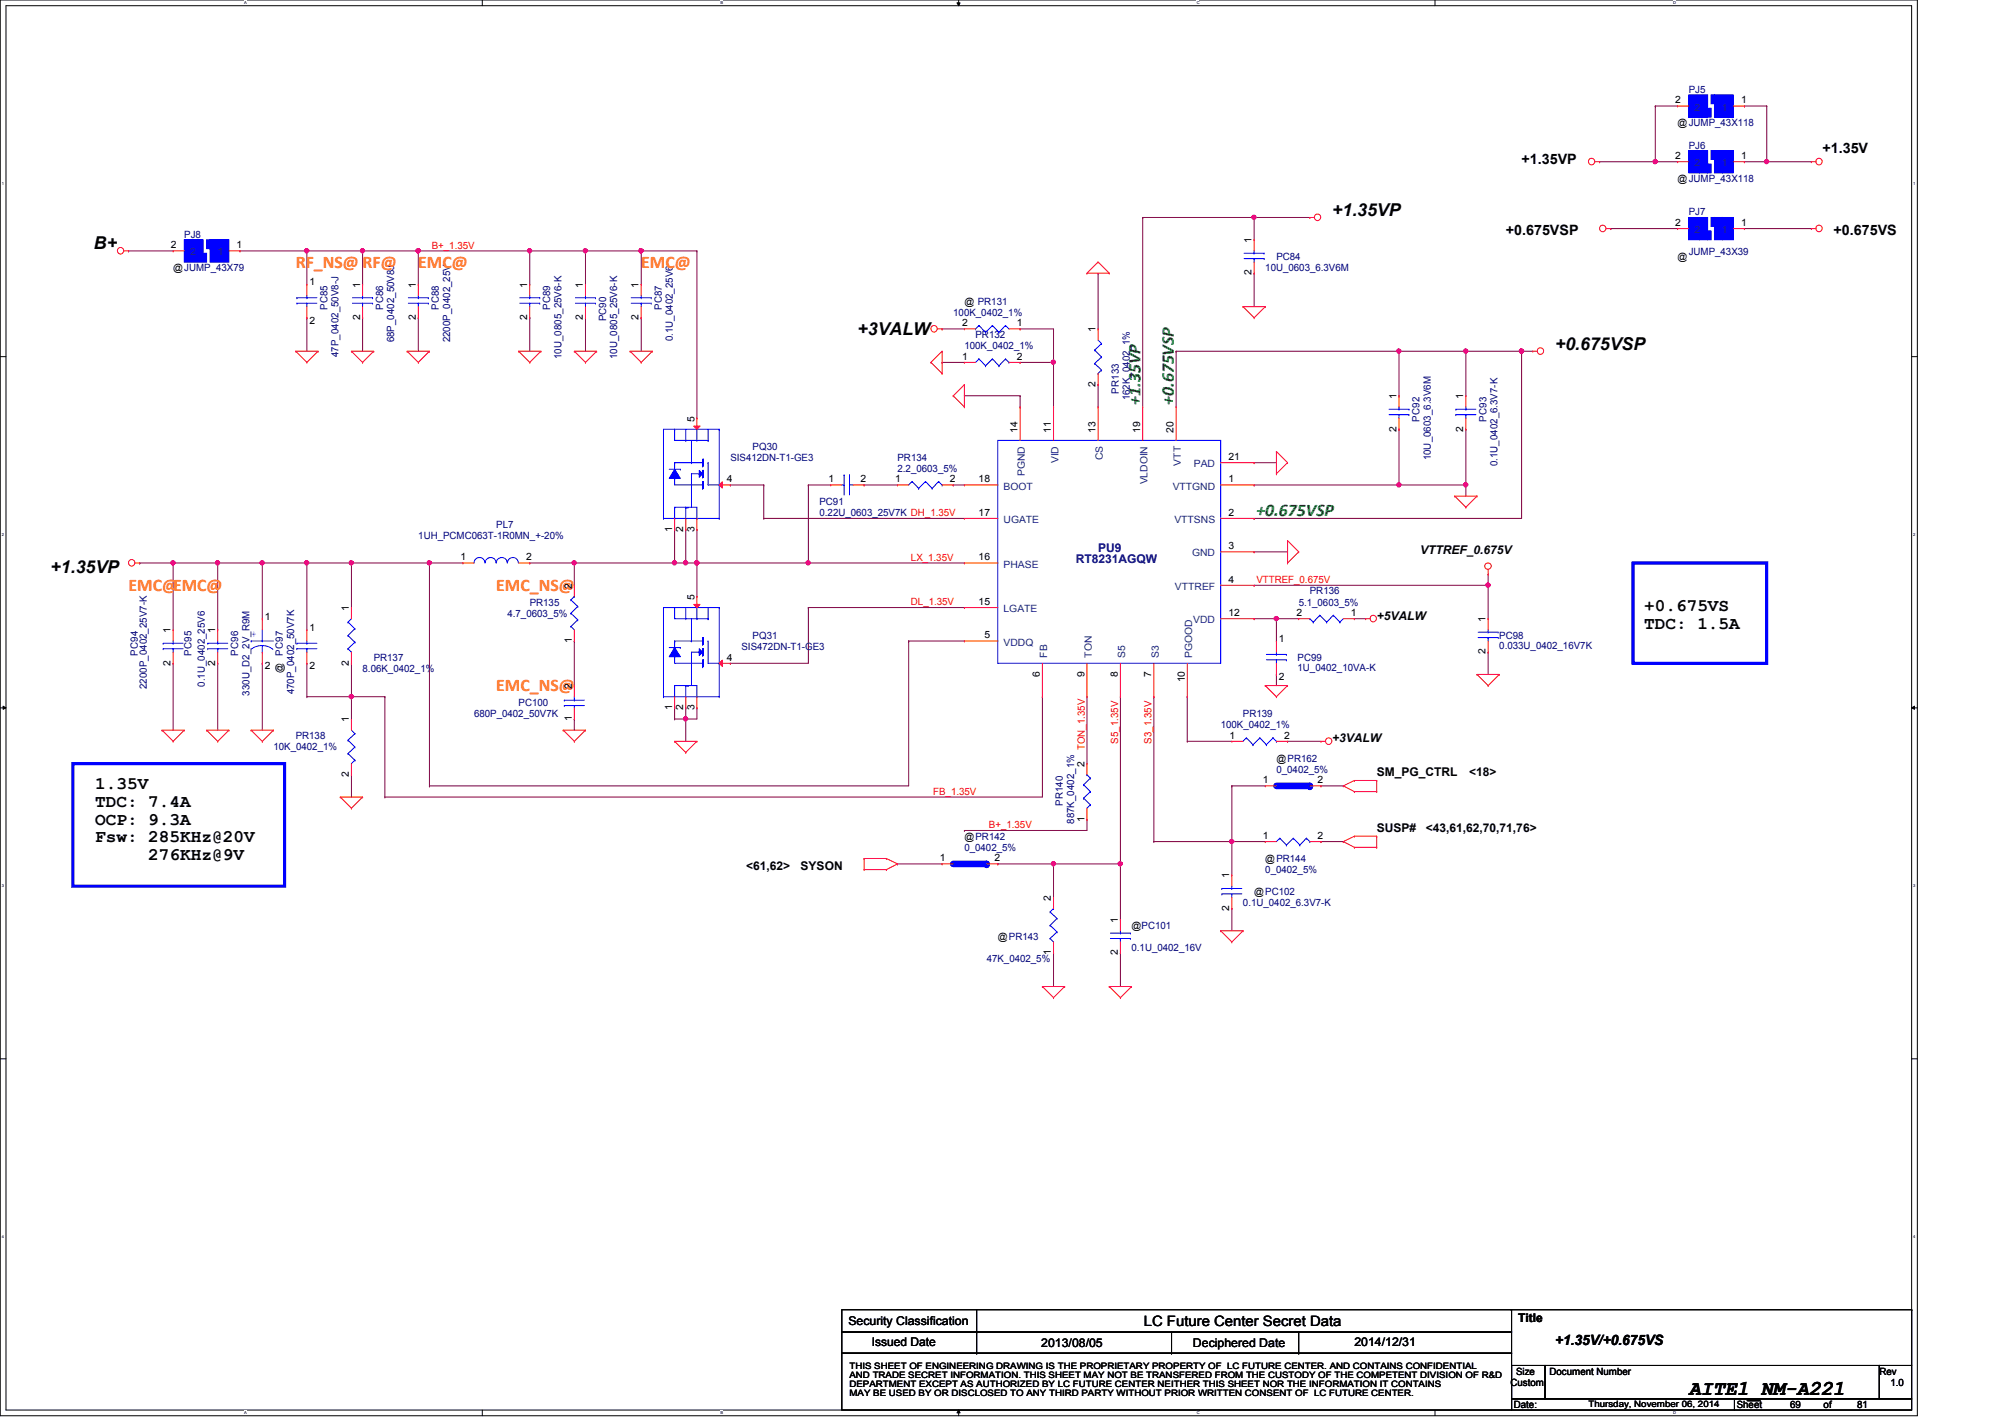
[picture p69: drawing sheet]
<svg xmlns="http://www.w3.org/2000/svg" width="297mm" height="210mm" viewBox="0 0 297 210" stroke-linecap="round" stroke-linejoin="round" font-family="sans-serif">
<defs><g id="words">
<text font-size="3.1" x="250.2" y="206.6">AITE1_NM-A221</text>
<g font-size="2.6">
<text x="197.4" y="32">+1.35VP</text>
<text x="13.9" y="37">B+</text>
<text x="127" y="49.7">+3VALW</text>
<text x="230.4" y="51.8">+0.675VSP</text>
<text x="7.5" y="84.8">+1.35VP</text>
<text x="243.6" y="90.5">+0.675VS</text>
<text x="243.6" y="93.1">TDC: 1.5A</text>
<text x="14.1" y="116.9">1.35V</text>
<text x="14.1" y="119.5">TDC: 7.4A</text>
<text x="14.1" y="122.2">OCP: 9.3A</text>
<text x="14.1" y="124.8">Fsw: 285KHz@20V</text>
<text x="22" y="127.4">276KHz@9V</text>
</g>
<g font-size="2.6" fill="#ff8000">
<text x="43.8" y="39.7">RF_NS@</text>
<text x="53.7" y="39.7">RF@</text>
<text x="62" y="39.7">EMC@</text>
<text x="95" y="39.7">EMC@</text>
<text x="19" y="87.5">EMC@EMC@</text>
<text x="73.5" y="87.5">EMC_NS@</text>
<text x="73.5" y="102.4">EMC_NS@</text>
</g>
<g font-size="2.6" fill="#008000">
<text x="168.9" y="59.9" transform="rotate(-90 168.9 59.9)">+1.35VP</text>
<text x="173.9" y="59.9" transform="rotate(-90 173.9 59.9)">+0.675VSP</text>
<text x="186.1" y="76.5">+0.675VSP</text>
</g>
<g font-size="2.1">
<text x="270" y="22.6">+1.35V</text>
<text x="225.4" y="24.3">+1.35VP</text>
<text x="223.1" y="34.9">+0.675VSP</text>
<text x="271.6" y="34.9">+0.675VS</text>
<text x="169.5" y="196.5">LC Future Center Secret Data</text>
<text x="230.4" y="199.3">+1.35V/+0.675VS</text>
</g>
<g font-size="1.8" fill="#000080">
<text x="159.4" y="83.4">RT8231AGQW</text>
<text x="162.7" y="81.7">PU9</text>
</g>
<g font-size="1.8">
<text x="210.4" y="82">VTTREF_0.675V</text>
<text x="204" y="91.8">+5VALW</text>
<text x="197.4" y="109.9">+3VALW</text>
<text x="204" y="114.9">SM_PG_CTRL</text>
<text x="217.7" y="114.9">&lt;18&gt;</text>
<text x="204" y="123.2">SUSP#</text>
<text x="211.2" y="123.2">&lt;43,61,62,70,71,76&gt;</text>
<text x="110.5" y="128.8">&lt;61,62&gt;</text>
<text x="118.6" y="128.8">SYSON</text>
<text x="125.7" y="196.3">Security Classification</text>
<text x="224.9" y="195.8">Title</text>
<text x="129.2" y="199.4">Issued Date</text>
<text x="154.3" y="199.6">2013/08/05</text>
<text x="176.7" y="199.6">Deciphered Date</text>
<text x="200.7" y="199.4">2014/12/31</text>
</g>
<g font-size="1.5">
<text x="248.2" y="15.3">2</text>
<text x="257.9" y="15.3">1</text>
<text x="248.2" y="23.6">2</text>
<text x="248.5" y="18.7">@JUMP_43X118</text>
<text x="257.9" y="23.6">1</text>
<text x="248.5" y="27">@JUMP_43X118</text>
<text x="248.2" y="33.5">2</text>
<text x="257.9" y="33.5">1</text>
<text x="25.3" y="36.8">2</text>
<text x="25.7" y="40.2">@JUMP_43X79</text>
<text x="35" y="36.8">1</text>
<text x="185.4" y="40.8" transform="rotate(-90 185.4 40.8)">2</text>
<text x="185.4" y="36" transform="rotate(-90 185.4 36)">1</text>
<text x="248.5" y="38.5">@</text>
<text x="45.8" y="42.3">1</text>
<text x="45.8" y="47.9">2</text>
<text x="53.3" y="47.4" transform="rotate(-90 53.3 47.4)">2</text>
<text x="53.3" y="42.6" transform="rotate(-90 53.3 42.6)">1</text>
<text x="61.6" y="47.4" transform="rotate(-90 61.6 47.4)">2</text>
<text x="61.6" y="42.6" transform="rotate(-90 61.6 42.6)">1</text>
<text x="78.1" y="47.4" transform="rotate(-90 78.1 47.4)">2</text>
<text x="78.1" y="42.6" transform="rotate(-90 78.1 42.6)">1</text>
<text x="86.4" y="47.4" transform="rotate(-90 86.4 47.4)">2</text>
<text x="86.4" y="42.6" transform="rotate(-90 86.4 42.6)">1</text>
<text x="94.6" y="47.4" transform="rotate(-90 94.6 47.4)">2</text>
<text x="94.6" y="42.6" transform="rotate(-90 94.6 42.6)">1</text>
<text x="142.9" y="45.1">@ PR131</text>
<text x="142.5" y="53.3">1</text>
<text x="142.5" y="48.3">2</text>
<text x="150.6" y="53.3">2</text>
<text x="150.6" y="48.3">1</text>
<text x="162.3" y="49.2" transform="rotate(-90 162.3 49.2)">1</text>
<text x="162.3" y="57.3" transform="rotate(-90 162.3 57.3)">2</text>
<text x="206.9" y="59.1" transform="rotate(-90 206.9 59.1)">1</text>
<text x="216.8" y="59.1" transform="rotate(-90 216.8 59.1)">1</text>
<text x="102.9" y="62.4" transform="rotate(-90 102.9 62.4)">5</text>
<text x="150.7" y="64.1" transform="rotate(-90 150.7 64.1)">14</text>
<text x="155.7" y="64.1" transform="rotate(-90 155.7 64.1)">11</text>
<text x="162.3" y="64.1" transform="rotate(-90 162.3 64.1)">13</text>
<text x="168.9" y="64.1" transform="rotate(-90 168.9 64.1)">19</text>
<text x="173.9" y="64.1" transform="rotate(-90 173.9 64.1)">20</text>
<text x="206.9" y="63.9" transform="rotate(-90 206.9 63.9)">2</text>
<text x="216.8" y="63.9" transform="rotate(-90 216.8 63.9)">2</text>
<text x="107.7" y="71.5">4</text>
<text x="122.7" y="71.5">1</text>
<text x="127.5" y="71.5">2</text>
<text x="132.6" y="71.5">1</text>
<text x="140.7" y="71.5">2</text>
<text x="145" y="71.5">18</text>
<text x="182" y="71.5">1</text>
<text x="182" y="68.2">21</text>
<text x="145" y="76.4">17</text>
<text x="182" y="76.4">2</text>
<text x="68.2" y="83">1</text>
<text x="78" y="83">2</text>
<text x="99.6" y="78.8" transform="rotate(-90 99.6 78.8)">1</text>
<text x="101.2" y="78.8" transform="rotate(-90 101.2 78.8)">2</text>
<text x="102.9" y="78.8" transform="rotate(-90 102.9 78.8)">3</text>
<text x="145" y="83">16</text>
<text x="182" y="81.4">3</text>
<text x="84.7" y="87.2" transform="rotate(-90 84.7 87.2)">2</text>
<text x="102.9" y="88.9" transform="rotate(-90 102.9 88.9)">5</text>
<text x="145" y="89.6">15</text>
<text x="182" y="86.3">4</text>
<text x="25.3" y="93.8" transform="rotate(-90 25.3 93.8)">1</text>
<text x="31.9" y="93.8" transform="rotate(-90 31.9 93.8)">1</text>
<text x="39.2" y="91.8">1</text>
<text x="45.8" y="93.5">1</text>
<text x="51.7" y="90.5" transform="rotate(-90 51.7 90.5)">1</text>
<text x="84.7" y="95.3" transform="rotate(-90 84.7 95.3)">1</text>
<text x="145.8" y="94.6">5</text>
<text x="182" y="91.3">12</text>
<text x="189.5" y="95.1">1</text>
<text x="192.1" y="91.3">2</text>
<text x="200.1" y="91.3">1</text>
<text x="220.1" y="92.2" transform="rotate(-90 220.1 92.2)">1</text>
<text x="25.3" y="98.6" transform="rotate(-90 25.3 98.6)">2</text>
<text x="31.9" y="98.6" transform="rotate(-90 31.9 98.6)">2</text>
<text x="39.2" y="99.1">2</text>
<text x="41.9" y="99.7" transform="rotate(-90 41.9 99.7)">@</text>
<text x="45.8" y="99.1">2</text>
<text x="51.7" y="98.6" transform="rotate(-90 51.7 98.6)">2</text>
<text x="107.7" y="97.9">4</text>
<text x="154" y="100.2" transform="rotate(-90 154 100.2)">6</text>
<text x="160.7" y="100.2" transform="rotate(-90 160.7 100.2)">9</text>
<text x="165.6" y="100.2" transform="rotate(-90 165.6 100.2)">8</text>
<text x="170.6" y="100.2" transform="rotate(-90 170.6 100.2)">7</text>
<text x="175.5" y="101.1" transform="rotate(-90 175.5 101.1)">10</text>
<text x="189.5" y="100.8">2</text>
<text x="220.1" y="96.9" transform="rotate(-90 220.1 96.9)">2</text>
<text x="51.7" y="107" transform="rotate(-90 51.7 107)">1</text>
<text x="84.7" y="106.8" transform="rotate(-90 84.7 106.8)">1</text>
<text x="84.7" y="102.1" transform="rotate(-90 84.7 102.1)">2</text>
<text x="99.6" y="105.2" transform="rotate(-90 99.6 105.2)">1</text>
<text x="101.2" y="105.2" transform="rotate(-90 101.2 105.2)">2</text>
<text x="102.9" y="105.2" transform="rotate(-90 102.9 105.2)">3</text>
<text x="160.7" y="113.6" transform="rotate(-90 160.7 113.6)">2</text>
<text x="182.2" y="109.4">1</text>
<text x="189.1" y="112.8">@PR162</text>
<text x="190.2" y="109.4">2</text>
<text x="51.7" y="115.1" transform="rotate(-90 51.7 115.1)">2</text>
<text x="187.1" y="116">1</text>
<text x="195.2" y="116">2</text>
<text x="142.9" y="124.4">@PR142</text>
<text x="160.7" y="121.7" transform="rotate(-90 160.7 121.7)">1</text>
<text x="187.1" y="124.3">1</text>
<text x="195.2" y="124.3">2</text>
<text x="139.2" y="127.6">1</text>
<text x="147.3" y="127.6">2</text>
<text x="182.1" y="130.1" transform="rotate(-90 182.1 130.1)">1</text>
<text x="187.4" y="127.7">@PR144</text>
<text x="155.7" y="133.4" transform="rotate(-90 155.7 133.4)">2</text>
<text x="165.6" y="136.7" transform="rotate(-90 165.6 136.7)">1</text>
<text x="167.6" y="137.6">@PC101</text>
<text x="182.1" y="134.9" transform="rotate(-90 182.1 134.9)">2</text>
<text x="185.8" y="132.6">@PC102</text>
<text x="147.8" y="139.2">@PR143</text>
<text x="155.7" y="141.5" transform="rotate(-90 155.7 141.5)">1</text>
<text x="165.6" y="141.5" transform="rotate(-90 165.6 141.5)">2</text>
<text x="224.6" y="203.6">Size</text>
<text x="229.6" y="203.6">Document Number</text>
<text x="278.4" y="203.6">Rev</text>
<text x="223.8" y="205.3">Custom</text>
<text x="224.3" y="208.6">Date:</text>
<text x="257.3" y="208.6">Sheet</text>
<text x="265.2" y="208.6">69</text>
<text x="270.2" y="208.6">of</text>
<text x="275.1" y="208.6">81</text>
<text x="280.1" y="205.3">1.0</text>
</g>
<g font-size="1.5" fill="#000080">
<text x="250.2" y="13.8">PJ5</text>
<text x="250.2" y="22">PJ6</text>
<text x="27.3" y="35.2">PJ8</text>
<text x="250.2" y="31.9">PJ7</text>
<text x="187.4" y="40.2">10U_0603_6.3V6M</text>
<text x="189.1" y="38.5">PC84</text>
<text x="250.2" y="37.8">JUMP_43X39</text>
<text x="48.5" y="45.9" transform="rotate(-90 48.5 45.9)">PC85</text>
<text x="56.8" y="45.9" transform="rotate(-90 56.8 45.9)">PC86</text>
<text x="65" y="45.9" transform="rotate(-90 65 45.9)">PC88</text>
<text x="81.5" y="45.9" transform="rotate(-90 81.5 45.9)">PC89</text>
<text x="89.8" y="47.6" transform="rotate(-90 89.8 47.6)">PC90</text>
<text x="98" y="45.9" transform="rotate(-90 98 45.9)">PC87</text>
<text x="141.2" y="46.8">100K_0402_1%</text>
<text x="50.2" y="52.9" transform="rotate(-90 50.2 52.9)">47P_0402_50V8-J</text>
<text x="58.4" y="50.7" transform="rotate(-90 58.4 50.7)">68P_0402_50V8J</text>
<text x="66.7" y="50.7" transform="rotate(-90 66.7 50.7)">2200P_0402_25V</text>
<text x="83.2" y="53.2" transform="rotate(-90 83.2 53.2)">10U_0805_25V6-K</text>
<text x="91.4" y="53.2" transform="rotate(-90 91.4 53.2)">10U_0805_25V6-K</text>
<text x="99.7" y="50.5" transform="rotate(-90 99.7 50.5)">0.1U_0402_25V6</text>
<text x="142.9" y="51.7">100K_0402_1%</text>
<text x="144.5" y="50.1">PR132</text>
<text x="165.7" y="58.3" transform="rotate(-90 165.7 58.3)">PR133</text>
<text x="167.4" y="59.3" transform="rotate(-90 167.4 59.3)">162K_0402_1%</text>
<text x="210.3" y="62.4" transform="rotate(-90 210.3 62.4)">PC92</text>
<text x="220.2" y="62.4" transform="rotate(-90 220.2 62.4)">PC93</text>
<text x="108.2" y="68.2">SIS412DN-T1-GE3</text>
<text x="111.5" y="66.6">PQ30</text>
<text x="133" y="68.2">PR134</text>
<text x="133" y="69.9">2.2_0603_5%</text>
<text x="212" y="68.2" transform="rotate(-90 212 68.2)">10U_0603_6.3V6M</text>
<text x="221.9" y="69" transform="rotate(-90 221.9 69)">0.1U_0402_6.3V7-K</text>
<text x="121.4" y="74.8">PC91</text>
<text x="121.4" y="76.5">0.22U_0603_25V7K DH_1.35V</text>
<text x="62" y="79.8">1UH_PCMC063T-1R0MN_+-20%</text>
<text x="73.5" y="78.1">PL7</text>
<text x="78.5" y="89.7">PR135</text>
<text x="192.4" y="89.7">5.1_0603_5%</text>
<text x="194.1" y="88.1">PR136</text>
<text x="75.2" y="91.4">4.7_0603_5%</text>
<text x="111.5" y="94.7">PQ31</text>
<text x="222.1" y="94.7">PC98</text>
<text x="20.4" y="97.1" transform="rotate(-90 20.4 97.1)">PC94</text>
<text x="28.4" y="97.1" transform="rotate(-90 28.4 97.1)">PC95</text>
<text x="30.3" y="101.7" transform="rotate(-90 30.3 101.7)">0.1U_0402_25V6</text>
<text x="35.3" y="97.1" transform="rotate(-90 35.3 97.1)">PC96</text>
<text x="41.9" y="97.1" transform="rotate(-90 41.9 97.1)">PC97</text>
<text x="53.7" y="99.6">8.06K_0402_1%</text>
<text x="55.4" y="98">PR137</text>
<text x="109.9" y="96.3">SIS472DN-T1-GE3</text>
<text x="192.2" y="98">PC99</text>
<text x="192.2" y="99.4">1U_0402_10VA-K</text>
<text x="222.1" y="96.1">0.033U_0402_16V7K</text>
<text x="21.8" y="102.1" transform="rotate(-90 21.8 102.1)">2200P_0402_25V7-K</text>
<text x="37" y="103" transform="rotate(-90 37 103)">330U_D2_2V_R9M</text>
<text x="43.6" y="102.9" transform="rotate(-90 43.6 102.9)">470P_0402_50V7K</text>
<text x="70.2" y="106.2">680P_0402_50V7K</text>
<text x="76.8" y="104.6">PC100</text>
<text x="180.8" y="107.9">100K_0402_1%</text>
<text x="184.1" y="106.2">PR139</text>
<text x="40.5" y="111.2">10K_0402_1%</text>
<text x="43.8" y="109.5">PR138</text>
<text x="157.5" y="119.4" transform="rotate(-90 157.5 119.4)">PR140</text>
<text x="189.1" y="114.5">0_0402_5%</text>
<text x="159.1" y="122" transform="rotate(-90 159.1 122)">887K_0402_1%</text>
<text x="142.9" y="126">0_0402_5%</text>
<text x="187.4" y="129.3">0_0402_5%</text>
<text x="184.1" y="134.3">0.1U_0402_6.3V7-K</text>
<text x="146.2" y="142.5">47K_0402_5%</text>
<text x="167.6" y="140.9">0.1U_0402_16V</text>
</g>
<g font-size="1.5" fill="#004080">
<text x="251" y="16.4">2</text>
<text x="255.1" y="16.4">1</text>
<text x="251" y="24.6">2</text>
<text x="255.1" y="24.6">1</text>
<text x="251" y="34.5">2</text>
<text x="255.1" y="34.5">1</text>
<text x="28.1" y="37.8">2</text>
<text x="32.2" y="37.8">1</text>
<text x="151.8" y="70.5" transform="rotate(-90 151.8 70.5)">PGND</text>
<text x="156.8" y="68.6" transform="rotate(-90 156.8 68.6)">VID</text>
<text x="163.4" y="68.2" transform="rotate(-90 163.4 68.2)">CS</text>
<text x="170" y="71.8" transform="rotate(-90 170 71.8)">VLDOIN</text>
<text x="175" y="69" transform="rotate(-90 175 69)">VTT</text>
<text x="176.9" y="69.2">PAD</text>
<text x="148.7" y="72.5">BOOT</text>
<text x="148.7" y="77.5">UGATE</text>
<text x="173.7" y="72.5">VTTGND</text>
<text x="174" y="77.5">VTTSNS</text>
<text x="176.6" y="82.4">GND</text>
<text x="148.7" y="84.1">PHASE</text>
<text x="174.1" y="87.4">VTTREF</text>
<text x="148.7" y="95.6">VDDQ</text>
<text x="148.7" y="90.7">LGATE</text>
<text x="176.8" y="92.3">VDD</text>
<text x="155.1" y="97.4" transform="rotate(-90 155.1 97.4)">FB</text>
<text x="161.8" y="97.4" transform="rotate(-90 161.8 97.4)">TON</text>
<text x="166.7" y="97.4" transform="rotate(-90 166.7 97.4)">S5</text>
<text x="171.7" y="97.4" transform="rotate(-90 171.7 97.4)">S3</text>
<text x="176.6" y="97.4" transform="rotate(-90 176.6 97.4)">PGOOD</text>
</g>
<g font-size="1.5" fill="#f00">
<text x="64" y="36.8">B+_1.35V</text>
<text x="135" y="83.1">LX_1.35V</text>
<text x="135" y="89.7">DL_1.35V</text>
<text x="186.1" y="86.4">VTTREF_0.675V</text>
<text x="160.7" y="111.1" transform="rotate(-90 160.7 111.1)">TON_1.35V</text>
<text x="165.6" y="110.2" transform="rotate(-90 165.6 110.2)">S5_1.35V</text>
<text x="170.6" y="110.2" transform="rotate(-90 170.6 110.2)">S3_1.35V</text>
<text x="138.3" y="117.7">FB_1.35V</text>
<text x="146.5" y="122.7">B+_1.35V</text>
</g>
<text font-size="1.5" fill="#00f" x="37.2" y="94.4">+</text>
<g font-size="1.3">
<text x="125.9" y="202.8">THIS SHEET OF ENGINEERING DRAWING IS THE PROPRIETARY PROPERTY OF LC FUTURE CENTER. AND CONTAINS CONFIDENTIAL</text>
<text x="125.9" y="204.1">AND TRADE SECRET INFORMATION. THIS SHEET MAY NOT BE TRANSFERED FROM THE CUSTODY OF THE COMPETENT DIVISION OF R&amp;D</text>
<text x="125.9" y="205.5">DEPARTMENT EXCEPT AS AUTHORIZED BY LC FUTURE CENTER NEITHER THIS SHEET NOR THE INFORMATION IT CONTAINS</text>
<text x="125.9" y="206.8">MAY BE USED BY OR DISCLOSED TO ANY THIRD PARTY WITHOUT PRIOR WRITTEN CONSENT OF LC FUTURE CENTER.</text>
<text x="235.3" y="208.4">Thursday, November 06, 2014</text>
</g>
<g font-size=".6">
<text x="36.1" y=".6">A</text>
<text x="106.7" y=".6">B</text>
<text x="177.3" y=".6">C</text>
<text x="247.9" y=".6">D</text>
<text x=".3" y="27.4">1</text>
<text x="283.4" y="27.4">1</text>
<text x=".3" y="79.4">2</text>
<text x="283.4" y="79.4">2</text>
<text x=".3" y="131.4">3</text>
<text x="283.4" y="131.4">3</text>
<text x=".3" y="183.4">4</text>
<text x="283.4" y="183.4">4</text>
<text x="36.1" y="209.5">A</text>
<text x="106.7" y="209.5">B</text>
<text x="177.3" y="209.5">C</text>
<text x="247.9" y="209.5">D</text>
</g>
</g></defs>
<path d="M0 0h284.1v209.7h-284.1zM.9 .8h282.3v208.1h-282.3z" fill="none" stroke="#000" stroke-width=".15"/>
<g fill="#fff">
<path d="M36.1 .1h.4v.7h-.4z"/>
<path d="M36.1 209h.4v.6h-.4z"/>
</g>
<path d="M71.5 0v.8M71.5 208.9v.8" fill="none" stroke="#000" stroke-width=".15"/>
<g fill="#fff">
<path d="M106.7 .1h.4v.7h-.4z"/>
<path d="M106.7 209h.4v.6h-.4z"/>
</g>
<path d="M141.8 .4h.4l-.2 .4zM142 0v.8M142 208.9l.2 .4h-.4zM142 208.9v.8" fill="none" stroke="#000" stroke-width=".15"/>
<path d="M141.8 .4h.4l-.2 .4zM142 208.9l.2 .4h-.4z" fill="#000"/>
<g fill="#fff">
<path d="M177.3 .1h.4v.7h-.4z"/>
<path d="M177.3 209h.4v.6h-.4z"/>
</g>
<path d="M212.6 0v.8M212.6 208.9v.8" fill="none" stroke="#000" stroke-width=".15"/>
<g fill="#fff">
<path d="M247.9 .1h.3v.7h-.3z"/>
<path d="M247.9 209h.3v.6h-.3z"/>
<path d="M.3 26.8h.2v.7h-.2z"/>
<path d="M283.4 26.8h.3v.7h-.3z"/>
<path d="M.3 78.8h.2v.7h-.2z"/>
<path d="M283.4 78.8h.3v.7h-.3z"/>
</g>
<path d="M0 52.8h.9M283.2 52.8h.9" fill="none" stroke="#000" stroke-width=".15"/>
<g fill="#fff">
<path d="M.3 130.9h.2v.6h-.2z"/>
<path d="M283.4 130.9h.3v.6h-.3z"/>
</g>
<path d="M0 104.9h.9M.5 104.6l.4 .3-.4 .2zM283.2 104.9l.4-.3v.5zM283.2 104.9h.9" fill="none" stroke="#000" stroke-width=".15"/>
<path d="M.5 104.6l.4 .3-.4 .2zM283.2 104.9l.4-.3v.5z" fill="#000"/>
<g fill="#fff">
<path d="M.3 182.8h.2v.7h-.2z"/>
<path d="M283.4 182.8h.3v.7h-.3z"/>
</g>
<path d="M0 156.8h.9M283.2 156.8h.9" fill="none" stroke="#000" stroke-width=".15"/>
<path d="M241.9 83.4h19.8v14.9h-19.8zM10.8 113.1h31.4v18.2h-31.4z" fill="none" stroke="#00f" stroke-width=".47"/>
<path d="M62 37.2h.1M62 37.2h16.5M86.7 37.2h.1M86.7 37.2v4.9M86.7 47.1h.1M86.7 47.1v4.9" fill="none" stroke="#800040" stroke-width=".15"/>
<circle cx="61.9" cy="37.1" r=".32" fill="#f0f"/>
<circle cx="61.9" cy="37.1" r=".32" fill="none" stroke="#f0f" stroke-width=".15"/>
<path d="M62 37.2h.1M62 37.2v4.9M78.5 37.2h.1M78.5 37.2v4.9M62 47.1h.1M62 47.1v4.9M78.5 47.1h.1M78.5 47.1v4.9M95 47.1h.1M95 47.1v4.9" fill="none" stroke="#800040" stroke-width=".15"/>
<circle cx="61.9" cy="37.1" r=".32" fill="#f0f"/>
<circle cx="61.9" cy="37.1" r=".32" fill="none" stroke="#f0f" stroke-width=".15"/>
<path d="M95 37.2h.1M95 37.2v4.9" fill="none" stroke="#800040" stroke-width=".15"/>
<circle cx="95" cy="37.1" r=".32" fill="#f0f"/>
<circle cx="95" cy="37.1" r=".32" fill="none" stroke="#f0f" stroke-width=".15"/>
<path d="M86.7 37.2h.1M86.7 37.2h8.3M85.1 95h.1M85.1 95v6.6M85.1 106.5h.1M85.1 106.5v1.7" fill="none" stroke="#800040" stroke-width=".15"/>
<circle cx="86.7" cy="37.1" r=".32" fill="#f0f"/>
<circle cx="86.7" cy="37.1" r=".32" fill="none" stroke="#f0f" stroke-width=".15"/>
<path d="M95 37.2h.1M95 37.2h8.2" fill="none" stroke="#800040" stroke-width=".15"/>
<circle cx="95" cy="37.1" r=".32" fill="#f0f"/>
<circle cx="95" cy="37.1" r=".32" fill="none" stroke="#f0f" stroke-width=".15"/>
<path d="M113.2 71.8h.1M113.2 71.8v5M119.8 71.8h.1M119.8 71.8h3.3M103.2 83.4h.1M103.2 83.4v4.9" fill="none" stroke="#800040" stroke-width=".15"/>
<circle cx="103.2" cy="83.4" r=".32" fill="#f0f"/>
<circle cx="103.2" cy="83.4" r=".32" fill="none" stroke="#f0f" stroke-width=".15"/>
<path d="M169.3 32.2h.1M169.3 32.2v28.1M207.3 52h.1M207.3 52h9.9" fill="none" stroke="#800040" stroke-width=".15"/>
<circle cx="207.2" cy="52" r=".32" fill="#f0f"/>
<circle cx="207.2" cy="52" r=".32" fill="none" stroke="#f0f" stroke-width=".15"/>
<g fill="none" stroke="#800040" stroke-width=".15">
<path d="M174.2 52h.1M174.2 52v8.3M207.3 52h.1M207.3 52v6.6M217.2 52h.1M217.2 52v6.6M225.4 52h.1M225.4 52h1.7M108.2 71.8h.1M108.2 71.8h5M207.3 63.6h.1M207.3 63.6v8.2"/>
<path d="M217.2 71.8h.1M217.2 71.8v1.7"/>
</g>
<circle cx="225.4" cy="52" r=".32" fill="#f0f"/>
<circle cx="225.4" cy="52" r=".32" fill="none" stroke="#f0f" stroke-width=".15"/>
<path d="M185.8 32.2h.1M185.8 32.2h8.3M185.8 81.7h.1M185.8 81.7h5M220.5 86.7h.1M220.5 96.6h.1M220.5 86.7v5M220.5 96.6v3.3" fill="none" stroke="#800040" stroke-width=".15"/>
<circle cx="185.8" cy="32.2" r=".32" fill="#f0f"/>
<circle cx="185.8" cy="32.2" r=".32" fill="none" stroke="#f0f" stroke-width=".15"/>
<path d="M225.4 52h.1M225.4 52v24.8M101.6 106.5h.1M101.6 106.5h1.6" fill="none" stroke="#800040" stroke-width=".15"/>
<circle cx="225.4" cy="52" r=".32" fill="#f0f"/>
<circle cx="225.4" cy="52" r=".32" fill="none" stroke="#f0f" stroke-width=".15"/>
<path d="M185.8 76.8h.1M185.8 76.8h39.6M217.2 63.6h.1M217.2 63.6v8.2" fill="none" stroke="#800040" stroke-width=".15"/>
<circle cx="217.1" cy="71.8" r=".32" fill="#f0f"/>
<circle cx="217.1" cy="71.8" r=".32" fill="none" stroke="#f0f" stroke-width=".15"/>
<path d="M101.6 106.5h.1M101.6 106.5v3.3" fill="none" stroke="#800040" stroke-width=".15"/>
<circle cx="101.6" cy="106.5" r=".32" fill="#f0f"/>
<circle cx="101.6" cy="106.5" r=".32" fill="none" stroke="#f0f" stroke-width=".15"/>
<path d="M103.2 78.4h.1M103.2 78.4v5M141.2 71.8h.1M141.2 71.8h1.7M185.8 68.5h.1M185.8 68.5h3.3M103.2 104.9h.1M103.2 104.9v1.6M161 103.2h.1M161 103.2v9.9M142.9 123h.1M142.9 123h18.1" fill="none" stroke="#800040" stroke-width=".15"/>
<circle cx="103.2" cy="83.4" r=".32" fill="#f0f"/>
<circle cx="103.2" cy="83.4" r=".32" fill="none" stroke="#f0f" stroke-width=".15"/>
<path d="M32.3 83.4h.1M32.3 83.4h6.6" fill="none" stroke="#800040" stroke-width=".15"/>
<circle cx="32.2" cy="83.4" r=".32" fill="#f0f"/>
<circle cx="32.2" cy="83.4" r=".32" fill="none" stroke="#f0f" stroke-width=".15"/>
<path d="M185.8 86.7h.1M185.8 86.7h34.7" fill="none" stroke="#800040" stroke-width=".15"/>
<circle cx="220.4" cy="86.7" r=".32" fill="#f0f"/>
<circle cx="220.4" cy="86.7" r=".32" fill="none" stroke="#f0f" stroke-width=".15"/>
<g fill="none" stroke="#800040" stroke-width=".15">
<path d="M19 37.2h.1M19 37.2h6.7M45.5 37.2h.1M45.5 37.2h8.2M53.7 37.2h.1M53.7 37.2v4.9M53.7 47.1h.1M53.7 47.1v4.9M185.8 71.8h.1M185.8 71.8h31.4M207.3 71.8h.1M38.9 98.3h.1"/>
<path d="M38.9 83.4h.1M38.9 83.4v8.3M38.9 98.3v9.9"/>
</g>
<circle cx="207.2" cy="71.8" r=".32" fill="#f0f"/>
<circle cx="207.2" cy="71.8" r=".32" fill="none" stroke="#f0f" stroke-width=".15"/>
<g fill="none" stroke="#800040" stroke-width=".15">
<path d="M245.2 15.7h.1M245.2 15.7h3.3M245.2 15.7v8.3M258.4 15.7h.1M258.4 15.7h3.3M261.7 15.7h.1M261.7 15.7v8.3h-3.3M237 24h.1M237 24h11.5M238.6 33.9h.1M238.6 33.9h9.9M245.2 24h.1"/>
<path d="M258.4 33.9h.1M258.4 24h.1M258.4 33.9h9.9M63.6 83.4h.1M63.6 83.4h5"/>
</g>
<circle cx="245.2" cy="23.9" r=".32" fill="#f0f"/>
<circle cx="245.2" cy="23.9" r=".32" fill="none" stroke="#f0f" stroke-width=".15"/>
<path d="M261.7 24h.1M261.7 24h6.6" fill="none" stroke="#800040" stroke-width=".15"/>
<circle cx="261.7" cy="23.9" r=".32" fill="#f0f"/>
<circle cx="261.7" cy="23.9" r=".32" fill="none" stroke="#f0f" stroke-width=".15"/>
<path d="M45.5 37.2h.1M45.5 37.2v4.9M103.2 37.2h.1M103.2 37.2v24.7M99.9 104.9h.1M99.9 106.5h.1M99.9 104.9v1.6M101.6 104.9h.1M101.6 104.9v1.6h-1.7" fill="none" stroke="#800040" stroke-width=".15"/>
<circle cx="45.4" cy="37.1" r=".32" fill="#f0f"/>
<circle cx="45.4" cy="37.1" r=".32" fill="none" stroke="#f0f" stroke-width=".15"/>
<g fill="none" stroke="#800040" stroke-width=".15">
<path d="M35.6 37.2h.1M35.6 37.2h9.9M45.5 47.1h.1M45.5 47.1v4.9M119.8 71.8h.1M119.8 71.8v11.6M128 71.8h.1M128 71.8h5M108.2 98.3h.1M108.2 98.3h11.6M119.8 83.4h.1M119.8 83.4h23.1"/>
<path d="M190.8 109.8h.1M190.8 109.8h4.9"/>
</g>
<circle cx="119.7" cy="83.4" r=".32" fill="#f0f"/>
<circle cx="119.7" cy="83.4" r=".32" fill="none" stroke="#f0f" stroke-width=".15"/>
<path d="M101.6 78.4h.1M101.6 78.4v5M103.2 83.4h.1M103.2 83.4h16.6M119.8 90h.1M119.8 90v8.3M119.8 90h23.1" fill="none" stroke="#800040" stroke-width=".15"/>
<circle cx="101.6" cy="83.4" r=".32" fill="#f0f"/>
<circle cx="101.6" cy="83.4" r=".32" fill="none" stroke="#f0f" stroke-width=".15"/>
<path d="M99.9 78.4h.1M99.9 78.4v5M78.5 83.4h.1M78.5 83.4h6.6" fill="none" stroke="#800040" stroke-width=".15"/>
<circle cx="99.9" cy="83.4" r=".32" fill="#f0f"/>
<circle cx="99.9" cy="83.4" r=".32" fill="none" stroke="#f0f" stroke-width=".15"/>
<path d="M78.5 37.2h.1M78.5 37.2h8.2M113.2 76.8h.1M113.2 76.8h29.7M85.1 83.4h.1M85.1 83.4v3.3M99.9 83.4h.1M99.9 83.4h3.3M101.6 83.4h.1" fill="none" stroke="#800040" stroke-width=".15"/>
<circle cx="78.5" cy="37.1" r=".32" fill="#f0f"/>
<circle cx="78.5" cy="37.1" r=".32" fill="none" stroke="#f0f" stroke-width=".15"/>
<path d="M85.1 83.4h.1M85.1 83.4h14.8" fill="none" stroke="#800040" stroke-width=".15"/>
<circle cx="85.1" cy="83.4" r=".32" fill="#f0f"/>
<circle cx="85.1" cy="83.4" r=".32" fill="none" stroke="#f0f" stroke-width=".15"/>
<g fill="none" stroke="#800040" stroke-width=".15">
<path d="M139.6 53.7h.1M139.6 53.7h3.3M151.1 53.7h.1M151.1 53.7h5M45.5 83.4h.1M45.5 83.4h6.6M52.1 83.4h.1M52.1 83.4v6.6M189.1 91.7h.1M189.1 99.9h.1M189.1 91.7h3.3M189.1 99.9v1.7"/>
<path d="M200.7 91.7h.1M200.7 91.7h1.6M52.1 114.8h.1M52.1 103.2h.1M52.1 103.2v3.3M52.1 114.8v3.3M57 118.1h.1M154.4 103.2h.1M154.4 103.2v14.9h-97.4M175.9 109.8h.1M175.9 103.2h.1M175.9 109.8h6.6"/>
<path d="M175.9 103.2v6.6M161 121.4h.1M161 121.4v1.6"/>
</g>
<circle cx="52" cy="103.2" r=".32" fill="#f0f"/>
<circle cx="52" cy="103.2" r=".32" fill="none" stroke="#f0f" stroke-width=".15"/>
<path d="M45.5 83.4h.1M45.5 83.4v9.9M52.1 103.2h.1M52.1 103.2h4.9M57 103.2h.1M57 103.2v14.9" fill="none" stroke="#800040" stroke-width=".15"/>
<circle cx="45.4" cy="83.4" r=".32" fill="#f0f"/>
<circle cx="45.4" cy="83.4" r=".32" fill="none" stroke="#f0f" stroke-width=".15"/>
<path d="M38.9 83.4h.1M38.9 83.4h6.6" fill="none" stroke="#800040" stroke-width=".15"/>
<circle cx="38.8" cy="83.4" r=".32" fill="#f0f"/>
<circle cx="38.8" cy="83.4" r=".32" fill="none" stroke="#f0f" stroke-width=".15"/>
<g fill="none" stroke="#800040" stroke-width=".15">
<path d="M139.6 48.7h.1M139.6 48.7h3.3M142.9 58.6h8.2M151.1 58.6h.1M151.1 48.7h.1M151.1 58.6v1.7M151.1 48.7h5v5M156.1 53.7h.1M162.7 40.5h.1M162.7 57h.1M162.7 40.5v8.2M162.7 57v3.3"/>
<path d="M151.1 60.3h.1M45.5 98.3h.1M45.5 98.3v4.9M52.1 98.3h.1M52.1 98.3v4.9h-6.6M45.5 103.2h.1"/>
</g>
<circle cx="156.1" cy="53.7" r=".32" fill="#f0f"/>
<circle cx="156.1" cy="53.7" r=".32" fill="none" stroke="#f0f" stroke-width=".15"/>
<path d="M156.1 53.7v6.6M156.1 60.3h.1M189.1 91.7h.1M189.1 91.7v3.3" fill="none" stroke="#800040" stroke-width=".15"/>
<circle cx="189.1" cy="91.6" r=".32" fill="#f0f"/>
<circle cx="189.1" cy="91.6" r=".32" fill="none" stroke="#f0f" stroke-width=".15"/>
<path d="M217.2 52h8.2M225.4 52h.1M185.8 91.7h.1M185.8 91.7h3.3" fill="none" stroke="#800040" stroke-width=".15"/>
<circle cx="217.1" cy="52" r=".32" fill="#f0f"/>
<circle cx="217.1" cy="52" r=".32" fill="none" stroke="#f0f" stroke-width=".15"/>
<path d="M174.2 52h.1M174.2 52h33.1M63.6 83.4v33M63.6 116.4h.1" fill="none" stroke="#800040" stroke-width=".15"/>
<circle cx="63.6" cy="83.4" r=".32" fill="#f0f"/>
<circle cx="63.6" cy="83.4" r=".32" fill="none" stroke="#f0f" stroke-width=".15"/>
<path d="M52.1 83.4h.1M52.1 83.4h11.5" fill="none" stroke="#800040" stroke-width=".15"/>
<circle cx="52" cy="83.4" r=".32" fill="#f0f"/>
<circle cx="52" cy="83.4" r=".32" fill="none" stroke="#f0f" stroke-width=".15"/>
<g fill="none" stroke="#800040" stroke-width=".15">
<path d="M20.7 83.4h.1M20.7 83.4h11.6M25.7 98.3h.1M25.7 83.4h.1M25.7 83.4v9.9M25.7 98.3v9.9M32.3 98.3h.1M32.3 83.4h.1M32.3 83.4v9.9M32.3 98.3v9.9M134.6 95h.1M134.6 95v21.4h-71"/>
<path d="M134.6 95h8.3M63.6 116.4h.1"/>
</g>
<circle cx="25.6" cy="83.4" r=".32" fill="#f0f"/>
<circle cx="25.6" cy="83.4" r=".32" fill="none" stroke="#f0f" stroke-width=".15"/>
<g fill="none" stroke="#800040" stroke-width=".15">
<path d="M169.3 32.2h.1M169.3 32.2h16.5M185.8 32.2h.1M185.8 32.2v3.3M185.8 40.5h.1M185.8 40.5v4.9M220.5 85h.1M220.5 85v1.7M166 103.2h.1M166 103.2v24.8h-18.2M170.9 103.2h.1M170.9 103.2v21.5"/>
<path d="M133 128h.1M133 128h6.6M147.8 128h.1M156.1 128h.1M156.1 128v4.9M170.9 124.7h.1M170.9 124.7h11.6"/>
</g>
<circle cx="156.1" cy="127.9" r=".32" fill="#f0f"/>
<circle cx="156.1" cy="127.9" r=".32" fill="none" stroke="#f0f" stroke-width=".15"/>
<path d="M166 128h.1M166 128v8.2M156.1 141.2h.1M156.1 141.2v4.9M166 141.2h.1M166 141.2v4.9" fill="none" stroke="#800040" stroke-width=".15"/>
<circle cx="166" cy="127.9" r=".32" fill="#f0f"/>
<circle cx="166" cy="127.9" r=".32" fill="none" stroke="#f0f" stroke-width=".15"/>
<path d="M182.5 134.6h.1M182.5 124.7h.1M182.5 134.6v3.3M182.5 124.7h4.9" fill="none" stroke="#800040" stroke-width=".15"/>
<circle cx="182.5" cy="124.6" r=".32" fill="#f0f"/>
<circle cx="182.5" cy="124.6" r=".32" fill="none" stroke="#f0f" stroke-width=".15"/>
<path d="M53.7 37.2h.1M53.7 37.2h8.3M182.5 116.4h.1M182.5 116.4v13.2M182.5 116.4h4.9M195.7 116.4h.1M195.7 116.4h3.3M182.5 124.7h.1M195.7 124.7h.1M195.7 124.7h3.3" fill="none" stroke="#800040" stroke-width=".15"/>
<circle cx="53.7" cy="37.1" r=".32" fill="#f0f"/>
<circle cx="53.7" cy="37.1" r=".32" fill="none" stroke="#f0f" stroke-width=".15"/>
<g fill="none" stroke="#f00" stroke-width=".15">
<path d="M18.4 37.2h.6M19 37.2h.1M162.7 38.8h.1M162.7 38.8l-1.7 1.7M162.7 38.8l1.6 1.7M194.1 32.2h.1M194.1 32.2h.6M236.3 24h.7M237 24h.1M238 33.9h.6M238.6 33.9h.1M268.3 33.9h.1"/>
<path d="M268.3 24h.1M268.3 33.9h.7M268.3 24h.7M43.8 52h.1M43.8 52h3.3M43.8 52l1.7 1.7M45.5 53.7h.1M47.1 52h.1M47.1 52l-1.6 1.7M52.1 52h.1M52.1 52h3.3M52.1 52l1.6 1.7"/>
<path d="M53.7 53.7h.1M53.7 42.1h.1M53.7 47.1h.1M53.7 42.1v1.7M53.7 45.4v1.7M55.4 52h.1M55.4 52l-1.7 1.7M60.3 52h.1M60.3 52h3.3M60.3 52l1.7 1.7M62 53.7h.1M63.6 52h.1"/>
<path d="M63.6 52l-1.6 1.7M76.8 52h.1M76.8 52h3.3M76.8 52l1.7 1.7M78.5 53.7h.1M80.1 52h.1M80.1 52l-1.6 1.7M85.1 52h.1M85.1 52h3.3M85.1 52l1.6 1.7M86.7 53.7h.1M88.4 52h.1"/>
<path d="M88.4 52l-1.7 1.7M93.3 52h.1M93.3 52h3.3M93.3 52l1.7 1.7M95 53.7h.1M95 42.1h.1M95 47.1h.1M95 42.1v1.7M95 45.4v1.7M96.6 52h.1M96.6 52l-1.6 1.7M137.9 53.7h.1"/>
<path d="M137.9 53.7l1.7 1.6M138.9 48.7h.7M139.6 52h.1M139.6 55.3h.1M139.6 48.7h.1M139.6 52v3.3M139.6 52l-1.7 1.7M141.2 58.6h.1M141.2 58.6l1.7 1.7M142.9 57h.1M142.9 57v3.3M142.9 57l-1.7 1.6"/>
<path d="M161 40.5h.1M161 40.5h3.3M164.3 40.5h.1M184.1 45.4h.1M184.1 45.4h3.3M184.1 45.4l1.7 1.7M185.8 47.1h.1M187.4 45.4h.1M187.4 45.4l-1.6 1.7M227.1 52h.1M227.1 52h.6M142.9 60.3h.1"/>
<path d="M189.1 70.2h.1M189.1 66.9h.1M189.1 66.9v3.3M189.1 66.9l1.7 1.6M190.8 68.5h.1M190.8 68.5l-1.7 1.7M215.5 73.5h.1M215.5 73.5h3.3M215.5 73.5l1.7 1.6M217.2 75.1h.1M218.8 73.5h.1M218.8 73.5l-1.6 1.6"/>
<path d="M20 83.4h.7M20.7 83.4h.1M189.1 95h.1M189.1 99.9h.1M189.1 95v1.6M189.1 98.3v1.6M190.8 83.4h.1M190.8 80.1h.1M190.8 80.1v3.3M190.8 80.1l1.6 1.6M192.4 81.7h.1M192.4 81.7l-1.6 1.7"/>
<path d="M202.3 91.7h.1M202.3 91.7h.7M218.8 99.9h.1M218.8 99.9h3.3M218.8 99.9l1.7 1.7M220.5 85h.1M220.5 84.4v.6M222.1 99.9h.1M222.1 99.9l-1.6 1.7M24 108.2h.1M24 108.2h3.3M24 108.2l1.7 1.6"/>
<path d="M25.7 109.8h.1M27.3 108.2h.1M27.3 108.2l-1.6 1.6M30.6 108.2h.1M30.6 108.2h3.3M30.6 108.2l1.7 1.6M32.3 109.8h.1M33.9 108.2h.1M33.9 108.2l-1.6 1.6M37.2 108.2h.1M37.2 108.2h3.3M37.2 108.2l1.7 1.6"/>
<path d="M38.9 109.8h.1M40.5 108.2h.1M40.5 108.2l-1.6 1.6M50.4 118.1h.1M50.4 118.1h3.3M50.4 118.1l1.7 1.6M52.1 119.7h.1M53.7 118.1h.1M53.7 118.1l-1.6 1.6M83.4 108.2h.1M83.4 108.2h3.3M83.4 108.2l1.7 1.6"/>
<path d="M85.1 109.8h.1M86.7 108.2h.1M86.7 108.2l-1.6 1.6M99.9 109.8h.1M99.9 109.8h3.3M99.9 109.8l1.7 1.7M101.6 111.5h.1M103.2 109.8h.1M103.2 109.8l-1.6 1.7M187.4 101.6h.1M187.4 101.6h3.4M187.4 101.6l1.7 1.6"/>
<path d="M189.1 103.2h.1M190.8 101.6h.1M190.8 101.6l-1.7 1.6M195.7 109.8h.1M195.7 109.8h.7M199 116.4h.1M199 116.4l1.7 .9M200.7 117.3h.1M200.7 115.6h.1M200.7 117.3h3.3M200.7 115.6h3.3M200.7 115.6l-1.7 .8"/>
<path d="M204 117.3h.1M204 115.6h.1M204 115.6v1.7M220.5 101.6h.1M128 127.2h.1M128 128.8h.1M128 127.2h3.3M128 127.2v1.6M128 128.8h3.3M131.3 127.2h.1M131.3 128.8h.1M131.3 127.2l1.7 .8"/>
<path d="M133 128h.1M133 128l-1.7 .8M180.8 137.9h.1M180.8 137.9h3.3M180.8 137.9l1.7 1.6M182.5 139.5h.1M184.1 137.9h.1M184.1 137.9l-1.6 1.6M199 124.7h.1M199 124.7l1.7 .8M200.7 125.5h.1M200.7 123.9h.1"/>
<path d="M200.7 125.5h3.3M200.7 123.9h3.3M200.7 123.9l-1.7 .8M204 125.5h.1M204 123.9h.1M204 123.9v1.6M154.4 146.1h.1M154.4 146.1h3.3M154.4 146.1l1.7 1.7M156.1 147.8h.1M157.7 146.1h.1M157.7 146.1l-1.6 1.7"/>
<path d="M164.3 146.1h.1M164.3 146.1h3.3M164.3 146.1l1.7 1.7M166 147.8h.1M167.6 146.1h.1M167.6 146.1l-1.6 1.7"/>
<circle cx="17.8" cy="37.1" r=".48"/>
<circle cx="195.2" cy="32.2" r=".48"/>
<circle cx="235.8" cy="23.9" r=".48"/>
<circle cx="237.4" cy="33.8" r=".48"/>
<circle cx="269.5" cy="33.8" r=".48"/>
<circle cx="269.5" cy="23.9" r=".48"/>
<circle cx="138.4" cy="48.7" r=".48"/>
<circle cx="228.2" cy="52" r=".48"/>
<circle cx="19.5" cy="83.4" r=".48"/>
<circle cx="203.4" cy="91.6" r=".48"/>
<circle cx="220.5" cy="83.9" r=".48"/>
<circle cx="196.8" cy="109.8" r=".48"/>
</g>
<g fill="none" stroke="#000" stroke-width=".15">
<path d="M124.7 194h99.2v3.3h-99.2zM124.7 197.3h99.2v3.1h-99.2zM144.7 197.3h.1M144.7 194v6.4M173.6 197.3v3.1M192.4 197.3v3.1M223.8 194h59.4M283.2 194h.1M283.2 194v8.3M124.7 200.4h99.2v8.5h-99.2zM144.7 200.4h.1M173.6 200.4h.1"/>
<path d="M192.4 200.4h.1M223.9 202.3h5v4.9h-5zM223.9 207.2h33.1v1.7h-33.1zM228.9 202.3h49.5v4.9h-49.5zM257 207.2h26.2v1.7h-26.2zM278.4 202.3h4.8v4.9h-4.8z"/>
</g>
<g fill="none" stroke="#00f" stroke-width=".15">
<path d="M52.2 44.9h3M52.2 44.1h3M53.7 44.1h.1M53.7 44.9h.1M53.7 43.8v.3M53.7 44.9v.5M55.2 44.9h.1M55.2 44.1h.1M93.5 44.9h3M93.5 44.1h3M95 44.1h.1M95 44.9h.1"/>
<path d="M95 43.8v.3M95 44.9v.5M96.5 44.9h.1M96.5 44.1h.1M187.6 97.7h3M187.6 96.9h3M189.1 96.9h.1M189.1 97.7h.1M189.1 96.6v.3M189.1 97.7v.6M190.6 97.7h.1M190.6 96.9h.1"/>
</g>
<path d="M99.9 95.9l.9 1.4h-1.7z" fill="#00f"/>
<path d="M99.9 95.9l.9 1.4h-1.7z" fill="none" stroke="#00f" stroke-width=".15"/>
<path d="M103.6 96.1l.5 .5-.5 .5z" fill="#00f"/>
<g fill="none" stroke="#00f" stroke-width=".15">
<path d="M98.3 90h.1M98.3 90v13.2M98.3 90h8.2M99.1 95.9h1.7M99.9 97.3h.1M99.9 95h.1M99.9 90h.1M99.9 90v1.7h5M99.9 95v.9M99.9 97.3v1h4.2M99.9 95h4.2M100.8 95.9h.1"/>
<path d="M101.6 91.7h.1M101.6 90v1.7M102.4 95h.1M102.4 98.3h.1M102.4 96.6h.1M102.4 96.6h1.2M102.4 91.7v3.3M102.4 96.6v5M103.2 91.7h.1M103.2 90v1.7M103.6 96.1l.5 .5-.5 .5zM103.6 96.6h.1"/>
<path d="M104.1 98.8h.1M104.1 97.7h.1M104.1 97.1h.1M104.1 96.1h.1M104.1 95.5h.1M104.1 94.4h.1M104.1 98.3h.1M104.1 94.4v1.1M104.1 96.1v1M104.1 97.7v1.1M104.2 97.7h.1M104.2 96.1h.1"/>
<path d="M104.2 94.4h.1M104.2 94.4v1.1h-.1M104.2 96.1v1h-.1M104.2 97.7v1.1h-.1M104.9 95h.1M104.9 91.7h.1M104.9 90v1.7M104.9 95v3.3h1.6M106.5 90h.1M106.5 98.3h.1M106.5 90v13.2M98.3 103.2h.1"/>
<path d="M98.3 103.2h8.2M99.9 101.6h.1M99.9 103.2h.1M99.9 101.6v1.6M99.9 101.6h3.3v1.6M101.6 103.2h.1M101.6 101.6h.1M101.6 101.6v1.6M101.8 101.6h.1M101.9 101.6h.1M103.2 103.2h.1M106.5 103.2h.1"/>
</g>
<path d="M103.2 104.9h.1M103.2 103.2v1.7" fill="none" stroke="#f00" stroke-width=".15"/>
<path d="M102.8 89.5h.9l-.5 .5z" fill="#f00"/>
<path d="M102.8 89.5h.9l-.5 .5zM103.2 88.3h.1M103.2 88.3v1.7M101.6 104.9h.1M101.6 103.2v1.7" fill="none" stroke="#f00" stroke-width=".15"/>
<path d="M106.5 98.3l.5-.5v.9z" fill="#f00"/>
<g fill="none" stroke="#f00" stroke-width=".15">
<path d="M32.3 93.3h.1M32.3 98.3h.1M32.3 93.3v1.7M32.3 96.6v1.7M106.5 98.3l.5-.5v.9zM106.5 98.3h1.7M108.2 98.3h.1M220.5 91.7h.1M220.5 96.6h.1M220.5 91.7v1.6M220.5 95v1.6M99.9 104.9h.1"/>
<path d="M99.9 103.2v1.7"/>
</g>
<g fill="none" stroke="#00f" stroke-width=".15">
<path d="M30.8 96.1h.1M30.8 95.3h.1M30.8 96.1h2.9M30.8 95.3h2.9M32.3 95.3h.1M32.3 96.1h.1M32.3 95v.3M32.3 96.1v.5M219 94.4h3M219 93.6h3M220.5 93.6h.1M220.5 94.4h.1"/>
<path d="M220.5 93.3v.3M220.5 94.4v.6M222 94.4h.1M222 93.6h.1"/>
</g>
<path d="M255.1 22.3h1.7v3.3h-1.7z" fill-rule="evenodd" fill="#00f"/>
<path d="M255.1 22.3h1.7v3.3h-1.7z" fill="none" stroke="#00f" stroke-width=".15"/>
<path d="M254 22.3h1.1v3.3h-1.1z" fill-rule="evenodd" fill="#00f"/>
<path d="M254 22.3h1.1v3.3h-1.1z" fill="none" stroke="#00f" stroke-width=".15"/>
<path d="M253.5 22.3h.5v1.3h-.5z" fill-rule="evenodd" fill="#00f"/>
<path d="M253.5 22.3h.5v1.3h-.5z" fill="none" stroke="#00f" stroke-width=".15"/>
<path d="M253 24.3h.5v1.3h-.5z" fill-rule="evenodd" fill="#00f"/>
<path d="M253 24.3h.5v1.3h-.5z" fill="none" stroke="#00f" stroke-width=".15"/>
<path d="M251.8 22.3h1.2v3.3h-1.2z" fill-rule="evenodd" fill="#00f"/>
<path d="M251.8 22.3h1.2v3.3h-1.2z" fill="none" stroke="#00f" stroke-width=".15"/>
<path d="M250.2 22.3h1.6v3.3h-1.6z" fill-rule="evenodd" fill="#00f"/>
<g fill="none" stroke="#00f" stroke-width=".15">
<path d="M250.2 22.3h1.6v3.3h-1.6zM85.3 44.9h2.9M85.3 44.1h2.9M86.7 44.1h.1M86.7 44.9h.1M86.7 43.8v.3M86.7 44.9v.5M88.2 44.9h.1M88.2 44.1h.1M145 53.2h.1M145 53.2l-.5 .5M145 53.2l1 1"/>
<path d="M146 54.2h.1M147 53.2h.1M147 53.2l-1 1M147 53.2l1 1M148 54.2h.1M149 53.2h.1M149 53.2l-1 1M149 53.2l.5 .5M149.5 53.7h.1M205.8 61.4h2.9M205.8 60.6h2.9M207.3 60.6h.1"/>
<path d="M207.3 61.4h.1M207.3 60.3v.3M207.3 61.4v.5M208.7 61.4h.1M208.7 60.6h.1M194.1 91.7h.1M194.1 91.7l.5 .5M194.6 92.2h.1M195.5 91.1h.1M195.5 91.1l1.1 1.1M195.5 91.1l-.9 1.1M196.6 92.2h.1"/>
<path d="M197.5 91.1h.1M197.5 91.1l1 1.1M197.5 91.1l-.9 1.1M198.5 92.2h.1M199 91.7l-.5 .5"/>
</g>
<g fill="none" stroke="#f00" stroke-width=".15">
<path d="M248.5 24h.1M248.5 24h1.7M256.8 24h1.6M258.4 24h.1M86.7 42.1h.1M86.7 47.1h.1M86.7 42.1v1.7M86.7 45.4v1.7M142.9 53.7h.1M142.9 53.7h1.6M149.5 53.7h1.6M151.1 53.7h.1"/>
<path d="M207.3 58.6h.1M207.3 58.6v1.7M207.3 63.6h.1M207.3 61.9v1.7M192.4 91.7h.1M192.4 91.7h1.7M199 91.7h1.7M200.7 91.7h.1"/>
</g>
<path d="M141.2 128h5" fill="none" stroke="#00f" stroke-width=".97"/>
<circle cx="146.2" cy="128" r=".49" fill="#00f"/>
<path d="M38.9 91.7h.1M38.9 98.3h.1M38.9 91.7v1.6M38.9 96.6v1.7M139.6 128h.1M139.6 128h1.6M146.2 128h1.6M147.8 128h.1" fill="none" stroke="#f00" stroke-width=".15"/>
<path d="M37.2 95h.1M37.2 95h3.3M38.9 95h.1M38.9 95.6h-.1a2.57 2.57 0 0 0-1.5 .5M38.9 95.6a2.44 2.44 0 0 1 1.5 .6M38.9 96.6h.1M38.9 93.3v1.7M38.9 95.6v1" fill="none" stroke="#00f" stroke-width=".15"/>
<path d="M255.1 14.1h1.7v3.3h-1.7z" fill-rule="evenodd" fill="#00f"/>
<path d="M255.1 14.1h1.7v3.3h-1.7z" fill="none" stroke="#00f" stroke-width=".15"/>
<path d="M254 14.1h1.1v3.3h-1.1z" fill-rule="evenodd" fill="#00f"/>
<path d="M254 14.1h1.1v3.3h-1.1z" fill="none" stroke="#00f" stroke-width=".15"/>
<path d="M253.5 14.1h.5v1.3h-.5z" fill-rule="evenodd" fill="#00f"/>
<path d="M253.5 14.1h.5v1.3h-.5z" fill="none" stroke="#00f" stroke-width=".15"/>
<path d="M253 16h.5v1.4h-.5z" fill-rule="evenodd" fill="#00f"/>
<path d="M253 16h.5v1.4h-.5z" fill="none" stroke="#00f" stroke-width=".15"/>
<path d="M251.8 14.1h1.2v3.3h-1.2z" fill-rule="evenodd" fill="#00f"/>
<path d="M251.8 14.1h1.2v3.3h-1.2z" fill="none" stroke="#00f" stroke-width=".15"/>
<path d="M250.2 14.1h1.6v3.3h-1.6z" fill-rule="evenodd" fill="#00f"/>
<g fill="none" stroke="#00f" stroke-width=".15">
<path d="M250.2 14.1h1.6v3.3h-1.6zM184.3 38.3h3M184.3 37.5h3M185.8 37.5h.1M185.8 38.3h.1M185.8 37.2v.3M185.8 38.3v.5M187.3 38.3h.1M187.3 37.5h.1M60.5 44.9h3M60.5 44.1h3M62 44.1h.1"/>
<path d="M62 44.9h.1M62 43.8v.3M62 44.9v.5M63.5 44.9h.1M63.5 44.1h.1M144.5 48.7h.1M145 48.2h.1M145 48.2l1 1M145 48.2l-.5 .5M146 49.2h.1M147 48.2h.1M147 48.2l1 1"/>
<path d="M147 48.2l-1 1M148 49.2h.1M149 48.2h.1M149 48.2l.5 .5M149 48.2l-1 1M162.2 51.9h.1M162.2 53.8h.1M162.2 51.9l1 1M162.2 53.8l1 1M162.7 55.3h.1M162.7 50.4l.5 .5M163.2 50.9h.1"/>
<path d="M163.2 52.9h.1M163.2 54.8h.1M163.2 50.9l-1 1M163.2 52.9l-1 .9M163.2 54.8l-.5 .5M135.1 71.3h.1M135.1 71.3l-.5 .5M135.1 71.3l1 1M136.1 72.3h.1M137.1 71.3h.1M137.1 71.3l-1 1M137.1 71.3l1 1"/>
<path d="M138.1 72.3h.1M139.1 71.3h.1M139.1 71.3l-1 1M139.1 71.3l.5 .5M139.6 71.8h.1M160.5 118.2h.1M160.5 116.2h.1M160.5 118.2l1 1M160.5 116.2l1 1.1M161 114.8h.1M161 114.8l.5 .5M161.5 119.2h.1"/>
<path d="M161.5 117.3h.1M161.5 115.3h.1M161.5 119.2l-.5 .5M161.5 117.3l-1 .9M161.5 115.3l-1 .9M184.7 109.3h.1M184.7 109.3l-.6 .5M184.7 109.3l.9 1M185.6 110.3h.1M186.6 109.3h.1M186.6 109.3l-1 1M186.6 109.3l1 1"/>
<path d="M187.6 110.3h.1M188.6 109.3h.1M188.6 109.3l-1 1M188.6 109.3l.5 .5M189.1 109.8h.1M155.6 139h.1M155.6 137.1h.1M155.6 135.1h.1M155.6 139l.5 .5M155.6 137.1l1 .9M155.6 135.1l1 1M156.1 134.6h.1"/>
<path d="M156.1 134.6l-.5 .5M156.6 138h.1M156.6 136.1h.1M156.6 138l-1 1M156.6 136.1l-1 1"/>
</g>
<g fill="none" stroke="#f00" stroke-width=".15">
<path d="M248.5 15.7h.1M248.5 15.7h1.7M256.8 15.7h1.6M258.4 15.7h.1M185.8 35.5h.1M185.8 35.5v1.7M185.8 38.8v1.7M62 42.1h.1M62 47.1h.1M62 42.1v1.7M62 45.4v1.7M142.9 48.7h.1"/>
<path d="M142.9 48.7h1.6M149.5 48.7h1.6M151.1 48.7h.1M162.7 48.7h.1M162.7 57h.1M162.7 48.7v1.7M162.7 55.3v1.7M185.8 40.5h.1M133 71.8h.1M133 71.8h1.6M139.6 71.8h1.6M141.2 71.8h.1"/>
<path d="M161 113.1h.1M161 113.1v1.7M161 119.7v1.7M182.5 109.8h.1M182.5 109.8h1.6M189.1 109.8h1.7M190.8 109.8h.1M156.1 132.9h.1M156.1 132.9v1.7M156.1 139.5v1.7M161 121.4h.1M156.1 141.2h.1"/>
</g>
<path d="M99.9 69.5l.9 1.4h-1.7z" fill="#00f"/>
<path d="M99.9 69.5l.9 1.4h-1.7z" fill="none" stroke="#00f" stroke-width=".15"/>
<path d="M103.6 69.7l.5 .5-.5 .5z" fill="#00f"/>
<g fill="none" stroke="#00f" stroke-width=".15">
<path d="M98.3 76.8h.1M98.3 63.6h.1M98.3 76.8h8.2M98.3 63.6v13.2M98.3 63.6h8.2M99.1 69.5h1.7M99.9 70.9h.1M99.9 68.5h.1M99.9 63.6h.1M99.9 75.1h.1M99.9 76.8h.1M99.9 63.6v1.6h5"/>
<path d="M99.9 68.5v1M99.9 70.9v.9h4.2M99.9 75.1v1.7M99.9 75.1h3.3v1.7M99.9 68.5h4.2M100.8 69.5h.1M101.6 76.8h.1M101.6 65.2h.1M101.6 75.1h.1M101.6 63.6v1.6M101.6 75.1v1.7M101.8 75.1h.1"/>
<path d="M101.9 75.1h.1M102.4 68.5h.1M102.4 71.8h.1M102.4 70.2h.1M102.4 70.2h1.2M102.4 65.2v3.3M102.4 70.2v4.9M103.2 65.2h.1M103.2 76.8h.1M103.2 63.6v1.6M103.6 69.7l.5 .5-.5 .5zM103.6 70.2h.1"/>
<path d="M104.1 72.3h.1M104.1 71.3h.1M104.1 70.7h.1M104.1 69.7h.1M104.1 69h.1M104.1 68h.1M104.1 71.8h.1M104.1 68v1M104.1 69.7v1M104.1 71.3v1M104.2 71.3h.1M104.2 69.7h.1"/>
<path d="M104.2 68h.1M104.2 68v1h-.1M104.2 69.7v1h-.1M104.2 71.3v1h-.1M104.9 68.5h.1M104.9 65.2h.1M104.9 63.6v1.6M104.9 68.5v3.3h1.6M106.5 63.6h.1M106.5 76.8h.1M106.5 71.8h.1M106.5 63.6v13.2"/>
</g>
<path d="M103.2 78.4h.1M103.2 76.8v1.6" fill="none" stroke="#f00" stroke-width=".15"/>
<path d="M102.8 63.1h.9l-.5 .5z" fill="#f00"/>
<path d="M101.6 78.4h.1M101.6 76.8v1.6M102.8 63.1h.9l-.5 .5zM103.2 61.9h.1M103.2 61.9v1.7" fill="none" stroke="#f00" stroke-width=".15"/>
<path d="M106.5 71.8l.5-.4v.9z" fill="#f00"/>
<g fill="none" stroke="#f00" stroke-width=".15">
<path d="M45.5 42.1h.1M45.5 47.1h.1M45.5 42.1v1.7M45.5 45.4v1.7M99.9 78.4h.1M99.9 76.8v1.6M106.5 71.8l.5-.4v.9zM106.5 71.8h1.7M108.2 71.8h.1M123.1 71.8h.1M123.1 71.8h1.6M126.4 71.8h1.6"/>
<path d="M128 71.8h.1M142.9 71.8h.1M142.9 76.8h.1M142.9 71.8h4.9M142.9 76.8h4.9M151.1 60.3h.1M151.1 60.3v4.9M156.1 60.3h.1M156.1 60.3v4.9M162.7 60.3h.1M162.7 60.3v4.9M169.3 60.3h.1"/>
<path d="M169.3 60.3v4.9M174.2 60.3h.1M174.2 60.3v4.9M180.8 71.8h5M180.8 76.8h5M180.8 68.5h5M185.8 76.8h.1M185.8 71.8h.1M185.8 68.5h.1M25.7 93.3h.1M25.7 98.3h.1M25.7 93.3v1.7"/>
<path d="M25.7 96.6v1.7M45.5 93.3h.1M45.5 98.3h.1M45.5 93.3v1.7M45.5 96.6v1.7M68.6 83.4h.1M68.6 83.4h1.6M76.8 83.4h1.7M78.5 83.4h.1M142.9 83.4h.1M142.9 95h.1M142.9 90h.1"/>
<path d="M142.9 83.4h4.9M142.9 95h4.9M142.9 90h4.9M154.4 98.3v4.9M161 98.3v4.9M166 98.3v4.9M170.9 98.3v4.9M175.9 98.3v4.9M180.8 91.7h5M180.8 86.7h5M180.8 81.7h5M185.8 91.7h.1"/>
<path d="M185.8 86.7h.1M185.8 81.7h.1M52.1 106.5h.1M52.1 114.8h.1M52.1 106.5v1.7M52.1 113.1v1.7M85.1 106.5h.1M85.1 101.6h.1M85.1 101.6v1.6M85.1 104.9v1.6M154.4 103.2h.1M161 103.2h.1"/>
<path d="M166 103.2h.1M170.9 103.2h.1M175.9 103.2h.1M166 136.2h.1M166 136.2v1.7M166 139.5v1.7M187.4 124.7h.1M187.4 124.7h1.7M194.1 124.7h1.6M195.7 124.7h.1M166 141.2h.1"/>
</g>
<g fill="none" stroke="#00f" stroke-width=".15">
<path d="M44 44.9h.1M44 44.1h.1M44 44.9h2.9M44 44.1h2.9M45.5 44.1h.1M45.5 44.9h.1M45.5 43.8v.3M45.5 44.9v.5M124.7 71.8h.3M125 71.8h.1M125 70.4h.1M125 70.4v2.9"/>
<path d="M125.9 70.4h.1M125.9 71.8h.1M125.9 71.8h.5M125.9 70.4v2.9M147.8 65.2h33v33.1h-33zM24.2 96.1h.1M24.2 95.3h.1M24.2 96.1h2.9M24.2 95.3h2.9M25.7 95.3h.1M25.7 96.1h.1M25.7 95v.3"/>
<path d="M25.7 96.1v.5M44 96.1h.1M44 95.3h.1M44 96.1h2.9M44 95.3h2.9M45.5 95.3h.1M45.5 96.1h.1M45.5 95v.3M45.5 96.1v.5M70.2 83.4a.8 .8 0 0 1 .8-.8 .8 .8 0 0 1 .8 .8M71.9 83.4a.8 .8 0 0 1 .8-.8 .8 .8 0 0 1 .8 .8M73.5 83.4a.8 .8 0 0 1 .8-.8 .8 .8 0 0 1 .8 .8"/>
<path d="M75.2 83.4a.8 .8 0 0 1 .8-.8 .8 .8 0 0 1 .8 .8M51.6 109.6h.1M51.6 111.6h.1M51.6 109.6l1 1.1M51.6 111.6l1 1M52.1 113.1h.1M52.1 108.2l.5 .5M52.6 108.7h.1M52.6 110.7h.1M52.6 112.6h.1M52.6 108.7l-1 .9M52.6 110.7l-1 .9"/>
<path d="M52.6 112.6l-.5 .5M83.6 103.7h.1M83.6 104.5h.1M83.6 103.7h3M83.6 104.5h3M85.1 104.5h.1M85.1 103.7h.1M85.1 103.2v.5M85.1 104.5v.4M164.5 139h3M164.5 138.2h3M166 138.2h.1"/>
<path d="M166 139h.1M166 137.9v.3M166 139v.5M167.5 139h.1M167.5 138.2h.1M189.6 124.2h.1M189.6 124.2l-.5 .5M189.6 124.2l1 1M190.6 125.2h.1M191.6 124.2h.1M191.6 124.2l-1 1M191.6 124.2l1 1"/>
<path d="M192.6 125.2h.1M193.5 124.2h.1M193.5 124.2l-.9 1M193.5 124.2l.6 .5M194.1 124.7h.1"/>
</g>
<path d="M32.3 35.5h1.6v3.3h-1.6z" fill-rule="evenodd" fill="#00f"/>
<path d="M32.3 35.5h1.6v3.3h-1.6z" fill="none" stroke="#00f" stroke-width=".15"/>
<path d="M31.1 35.5h1.2v3.3h-1.2z" fill-rule="evenodd" fill="#00f"/>
<path d="M31.1 35.5h1.2v3.3h-1.2z" fill="none" stroke="#00f" stroke-width=".15"/>
<path d="M30.6 35.5h.5v1.3h-.5z" fill-rule="evenodd" fill="#00f"/>
<path d="M30.6 35.5h.5v1.3h-.5z" fill="none" stroke="#00f" stroke-width=".15"/>
<path d="M30.1 37.5h.5v1.3h-.5z" fill-rule="evenodd" fill="#00f"/>
<path d="M30.1 37.5h.5v1.3h-.5z" fill="none" stroke="#00f" stroke-width=".15"/>
<path d="M29 35.5h1.1v3.3h-1.1z" fill-rule="evenodd" fill="#00f"/>
<path d="M29 35.5h1.1v3.3h-1.1z" fill="none" stroke="#00f" stroke-width=".15"/>
<path d="M27.3 35.5h1.7v3.3h-1.7z" fill-rule="evenodd" fill="#00f"/>
<path d="M27.3 35.5h1.7v3.3h-1.7zM215.7 61.4h.1M215.7 60.6h.1M215.7 61.4h2.9M215.7 60.6h2.9M217.2 60.6h.1M217.2 61.4h.1M217.2 60.3v.3M217.2 61.4v.5" fill="none" stroke="#00f" stroke-width=".15"/>
<path d="M25.7 37.2h.1M25.7 37.2h1.6M33.9 37.2h1.7M35.6 37.2h.1M217.2 58.6h.1M217.2 58.6v1.7M217.2 63.6h.1M217.2 61.9v1.7" fill="none" stroke="#f00" stroke-width=".15"/>
<path d="M189.1 116.4h5" fill="none" stroke="#00f" stroke-width=".97"/>
<circle cx="194.1" cy="116.4" r=".49" fill="#00f"/>
<g fill="none" stroke="#f00" stroke-width=".15">
<path d="M78.5 42.1h.1M78.5 47.1h.1M78.5 42.1v1.7M78.5 45.4v1.7M52.1 90h.1M52.1 98.3h.1M52.1 90v1.7M52.1 96.6v1.7M85.1 95h.1M85.1 86.7h.1M85.1 86.7v1.6M85.1 93.3v1.7"/>
<path d="M187.4 116.4h.1M187.4 116.4h1.7M194.1 116.4h1.6M195.7 116.4h.1M182.5 129.6h.1M182.5 134.6h.1M182.5 129.6v1.7M182.5 132.9v1.7"/>
</g>
<g fill="none" stroke="#00f" stroke-width=".15">
<path d="M77 44.9h3M77 44.1h3M78.5 44.1h.1M78.5 44.9h.1M78.5 43.8v.3M78.5 44.9v.5M80 44.9h.1M80 44.1h.1M51.6 92.2h.1M51.6 94.1h.1M51.6 96.1h.1M51.6 92.2l1 .9"/>
<path d="M51.6 94.1l1 1M51.6 96.1l.5 .5M52.1 96.6h.1M52.1 91.7l-.5 .5M52.6 93.1h.1M52.6 95.1h.1M52.6 93.1l-1 1M52.6 95.1l-1 1M84.6 92.8h.1M84.6 90.8h.1M84.6 88.9h.1M84.6 92.8l.5 .5"/>
<path d="M84.6 90.8l1 1M84.6 88.9l1 .9M85.1 88.3h.1M85.1 88.3l-.5 .6M85.6 91.8h.1M85.6 89.8h.1M85.6 91.8l-1 1M85.6 89.8l-1 1M181 132.4h.1M181 131.6h.1M181 132.4h3M181 131.6h3"/>
<path d="M182.5 131.6h.1M182.5 132.4h.1M182.5 131.3v.3M182.5 132.4v.5"/>
</g>
<path d="M255.1 32.2h1.7v3.3h-1.7z" fill-rule="evenodd" fill="#00f"/>
<path d="M255.1 32.2h1.7v3.3h-1.7z" fill="none" stroke="#00f" stroke-width=".15"/>
<path d="M254 32.2h1.1v3.3h-1.1z" fill-rule="evenodd" fill="#00f"/>
<path d="M254 32.2h1.1v3.3h-1.1z" fill="none" stroke="#00f" stroke-width=".15"/>
<path d="M253.5 32.2h.5v1.3h-.5z" fill-rule="evenodd" fill="#00f"/>
<path d="M253.5 32.2h.5v1.3h-.5z" fill="none" stroke="#00f" stroke-width=".15"/>
<path d="M253 34.2h.5v1.3h-.5z" fill-rule="evenodd" fill="#00f"/>
<path d="M253 34.2h.5v1.3h-.5z" fill="none" stroke="#00f" stroke-width=".15"/>
<path d="M251.8 32.2h1.2v3.3h-1.2z" fill-rule="evenodd" fill="#00f"/>
<path d="M251.8 32.2h1.2v3.3h-1.2z" fill="none" stroke="#00f" stroke-width=".15"/>
<path d="M250.2 32.2h1.6v3.3h-1.6z" fill-rule="evenodd" fill="#00f"/>
<path d="M250.2 32.2h1.6v3.3h-1.6z" fill="none" stroke="#00f" stroke-width=".15"/>
<path d="M248.5 33.9h.1M248.5 33.9h1.7M256.8 33.9h1.6M258.4 33.9h.1" fill="none" stroke="#f00" stroke-width=".15"/>
<circle cx="61.9" cy="37.1" r=".32" fill="#f0f"/>
<circle cx="61.9" cy="37.1" r=".32" fill="none" stroke="#f0f" stroke-width=".15"/>
<circle cx="61.9" cy="37.1" r=".32" fill="#f0f"/>
<circle cx="61.9" cy="37.1" r=".32" fill="none" stroke="#f0f" stroke-width=".15"/>
<circle cx="95" cy="37.1" r=".32" fill="#f0f"/>
<circle cx="95" cy="37.1" r=".32" fill="none" stroke="#f0f" stroke-width=".15"/>
<circle cx="86.7" cy="37.1" r=".32" fill="#f0f"/>
<circle cx="86.7" cy="37.1" r=".32" fill="none" stroke="#f0f" stroke-width=".15"/>
<circle cx="95" cy="37.1" r=".32" fill="#f0f"/>
<circle cx="95" cy="37.1" r=".32" fill="none" stroke="#f0f" stroke-width=".15"/>
<circle cx="103.2" cy="83.4" r=".32" fill="#f0f"/>
<circle cx="103.2" cy="83.4" r=".32" fill="none" stroke="#f0f" stroke-width=".15"/>
<circle cx="207.2" cy="52" r=".32" fill="#f0f"/>
<circle cx="207.2" cy="52" r=".32" fill="none" stroke="#f0f" stroke-width=".15"/>
<circle cx="225.4" cy="52" r=".32" fill="#f0f"/>
<circle cx="225.4" cy="52" r=".32" fill="none" stroke="#f0f" stroke-width=".15"/>
<circle cx="185.8" cy="32.2" r=".32" fill="#f0f"/>
<circle cx="185.8" cy="32.2" r=".32" fill="none" stroke="#f0f" stroke-width=".15"/>
<circle cx="225.4" cy="52" r=".32" fill="#f0f"/>
<circle cx="225.4" cy="52" r=".32" fill="none" stroke="#f0f" stroke-width=".15"/>
<circle cx="217.1" cy="71.8" r=".32" fill="#f0f"/>
<circle cx="217.1" cy="71.8" r=".32" fill="none" stroke="#f0f" stroke-width=".15"/>
<circle cx="101.6" cy="106.5" r=".32" fill="#f0f"/>
<circle cx="101.6" cy="106.5" r=".32" fill="none" stroke="#f0f" stroke-width=".15"/>
<circle cx="103.2" cy="83.4" r=".32" fill="#f0f"/>
<circle cx="103.2" cy="83.4" r=".32" fill="none" stroke="#f0f" stroke-width=".15"/>
<circle cx="32.2" cy="83.4" r=".32" fill="#f0f"/>
<circle cx="32.2" cy="83.4" r=".32" fill="none" stroke="#f0f" stroke-width=".15"/>
<circle cx="220.4" cy="86.7" r=".32" fill="#f0f"/>
<circle cx="220.4" cy="86.7" r=".32" fill="none" stroke="#f0f" stroke-width=".15"/>
<circle cx="207.2" cy="71.8" r=".32" fill="#f0f"/>
<circle cx="207.2" cy="71.8" r=".32" fill="none" stroke="#f0f" stroke-width=".15"/>
<circle cx="245.2" cy="23.9" r=".32" fill="#f0f"/>
<circle cx="245.2" cy="23.9" r=".32" fill="none" stroke="#f0f" stroke-width=".15"/>
<circle cx="261.7" cy="23.9" r=".32" fill="#f0f"/>
<circle cx="261.7" cy="23.9" r=".32" fill="none" stroke="#f0f" stroke-width=".15"/>
<circle cx="45.4" cy="37.1" r=".32" fill="#f0f"/>
<circle cx="45.4" cy="37.1" r=".32" fill="none" stroke="#f0f" stroke-width=".15"/>
<circle cx="119.7" cy="83.4" r=".32" fill="#f0f"/>
<circle cx="119.7" cy="83.4" r=".32" fill="none" stroke="#f0f" stroke-width=".15"/>
<circle cx="101.6" cy="83.4" r=".32" fill="#f0f"/>
<circle cx="101.6" cy="83.4" r=".32" fill="none" stroke="#f0f" stroke-width=".15"/>
<circle cx="99.9" cy="83.4" r=".32" fill="#f0f"/>
<circle cx="99.9" cy="83.4" r=".32" fill="none" stroke="#f0f" stroke-width=".15"/>
<circle cx="78.5" cy="37.1" r=".32" fill="#f0f"/>
<circle cx="78.5" cy="37.1" r=".32" fill="none" stroke="#f0f" stroke-width=".15"/>
<circle cx="85.1" cy="83.4" r=".32" fill="#f0f"/>
<circle cx="85.1" cy="83.4" r=".32" fill="none" stroke="#f0f" stroke-width=".15"/>
<circle cx="52" cy="103.2" r=".32" fill="#f0f"/>
<circle cx="52" cy="103.2" r=".32" fill="none" stroke="#f0f" stroke-width=".15"/>
<circle cx="45.4" cy="83.4" r=".32" fill="#f0f"/>
<circle cx="45.4" cy="83.4" r=".32" fill="none" stroke="#f0f" stroke-width=".15"/>
<circle cx="38.8" cy="83.4" r=".32" fill="#f0f"/>
<circle cx="38.8" cy="83.4" r=".32" fill="none" stroke="#f0f" stroke-width=".15"/>
<circle cx="156.1" cy="53.7" r=".32" fill="#f0f"/>
<circle cx="156.1" cy="53.7" r=".32" fill="none" stroke="#f0f" stroke-width=".15"/>
<circle cx="189.1" cy="91.6" r=".32" fill="#f0f"/>
<circle cx="189.1" cy="91.6" r=".32" fill="none" stroke="#f0f" stroke-width=".15"/>
<circle cx="217.1" cy="52" r=".32" fill="#f0f"/>
<circle cx="217.1" cy="52" r=".32" fill="none" stroke="#f0f" stroke-width=".15"/>
<circle cx="63.6" cy="83.4" r=".32" fill="#f0f"/>
<circle cx="63.6" cy="83.4" r=".32" fill="none" stroke="#f0f" stroke-width=".15"/>
<circle cx="52" cy="83.4" r=".32" fill="#f0f"/>
<circle cx="52" cy="83.4" r=".32" fill="none" stroke="#f0f" stroke-width=".15"/>
<circle cx="25.6" cy="83.4" r=".32" fill="#f0f"/>
<circle cx="25.6" cy="83.4" r=".32" fill="none" stroke="#f0f" stroke-width=".15"/>
<circle cx="156.1" cy="127.9" r=".32" fill="#f0f"/>
<circle cx="156.1" cy="127.9" r=".32" fill="none" stroke="#f0f" stroke-width=".15"/>
<circle cx="166" cy="127.9" r=".32" fill="#f0f"/>
<circle cx="166" cy="127.9" r=".32" fill="none" stroke="#f0f" stroke-width=".15"/>
<circle cx="182.5" cy="124.6" r=".32" fill="#f0f"/>
<circle cx="182.5" cy="124.6" r=".32" fill="none" stroke="#f0f" stroke-width=".15"/>
<circle cx="53.7" cy="37.1" r=".32" fill="#f0f"/>
<circle cx="53.7" cy="37.1" r=".32" fill="none" stroke="#f0f" stroke-width=".15"/>
<use href="#words"/>
</svg>
